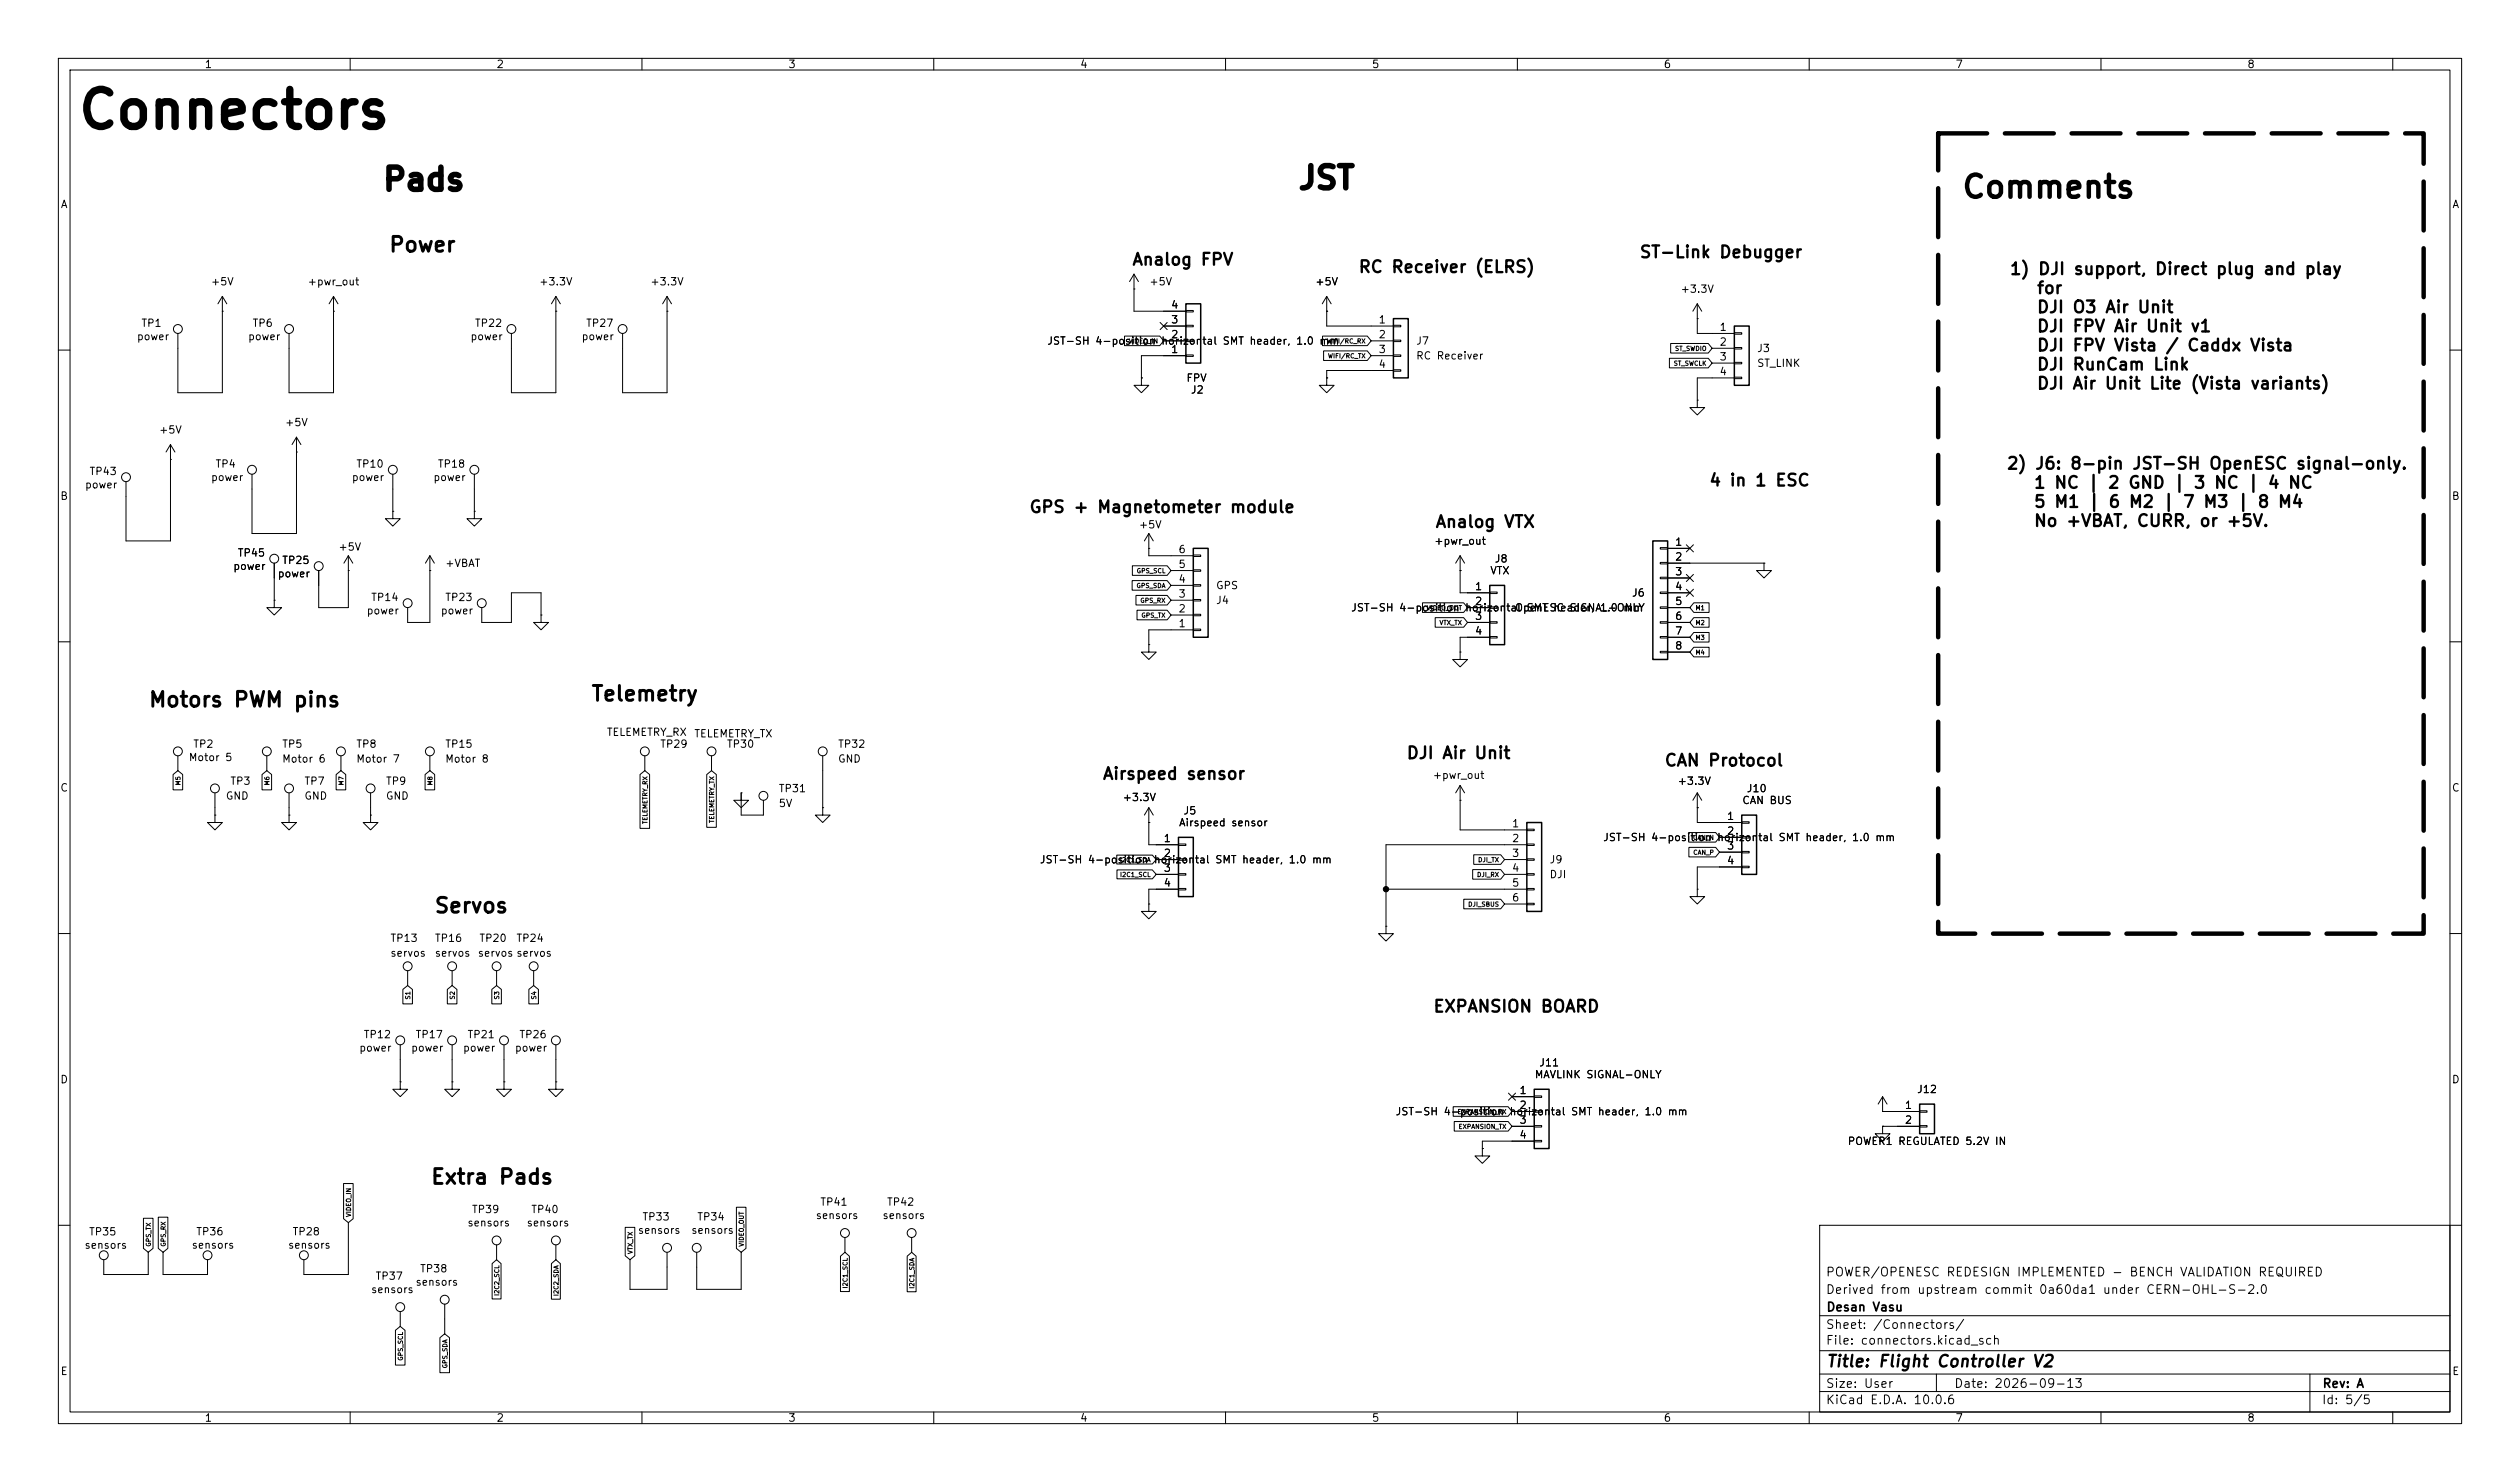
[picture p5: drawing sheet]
<svg xmlns="http://www.w3.org/2000/svg" width="432mm" height="254mm" viewBox="0 0 432 254" stroke-linecap="round" stroke-linejoin="round" font-family="sans-serif">
<defs><g id="words">
<text font-size="6.3" x="13" y="23.6">Connectors</text>
<g font-size="3.8">
<text x="65.4" y="33.6">Pads</text>
<text x="222.2" y="33.3">JST</text>
<text x="336" y="34.9">Comments</text>
</g>
<g font-size="2.5">
<text x="66.5" y="43.8">Power</text>
<text x="25.3" y="121.8">Motors PWM pins</text>
<text x="101.2" y="120.8">Telemetry</text>
<text x="74.3" y="157.1">Servos</text>
<text x="73.7" y="203.6">Extra Pads</text>
</g>
<g font-size="2">
<text x="193.9" y="46">Analog FPV</text>
<text x="232.7" y="47.3">RC Receiver (ELRS)</text>
<text x="280.8" y="44.7">ST-Link Debugger</text>
<text x="344.2" y="47.6">1) DJI support, Direct plug and play</text>
<text x="348.9" y="50.9">for</text>
<text x="348.9" y="54.1">DJI O3 Air Unit</text>
<text x="348.9" y="57.4">DJI FPV Air Unit v1</text>
<text x="348.9" y="60.7">DJI FPV Vista / Caddx Vista</text>
<text x="348.9" y="64">DJI RunCam Link</text>
<text x="348.9" y="67.2">DJI Air Unit Lite (Vista variants)</text>
<text x="292.7" y="83.8">4 in 1 ESC</text>
<text x="343.7" y="81">2) J6: 8-pin JST-SH OpenESC signal-only.</text>
<text x="176.2" y="88.4">GPS + Magnetometer module</text>
<text x="348.4" y="84.2">1 NC | 2 GND | 3 NC | 4 NC</text>
<text x="348.4" y="87.5">5 M1 | 6 M2 | 7 M3 | 8 M4</text>
<text x="245.8" y="90.9">Analog VTX</text>
<text x="348.4" y="90.8">No +VBAT, CURR, or +5V.</text>
<text x="240.9" y="130.6">DJI Air Unit</text>
<text x="285.1" y="131.8">CAN Protocol</text>
<text x="188.8" y="134.1">Airspeed sensor</text>
<text x="245.5" y="174">EXPANSION BOARD</text>
<text x="312.8" y="234.8">Title: Flight Controller V2</text>
</g>
<g font-size="1.5">
<text x="312.8" y="219.1">POWER/OPENESC REDESIGN IMPLEMENTED - BENCH VALIDATION REQUIRED</text>
<text x="312.8" y="222.1">Derived from upstream commit 0a60da1 under CERN-OHL-S-2.0</text>
<text x="312.8" y="225.1">Desan Vasu</text>
<text x="312.8" y="230.8">File: connectors.kicad_sch</text>
<text x="312.8" y="228.1">Sheet: /Connectors/</text>
<text x="312.8" y="238.2">Size: User</text>
<text x="334.8" y="238.2">Date: 2026-09-13</text>
<text x="397.8" y="238.2">Rev: A</text>
<text x="312.8" y="241">KiCad E.D.A. 10.0.6</text>
<text x="397.8" y="241">Id: 5/5</text>
</g>
<g font-size="1.3">
<text x="35" y="12">1</text>
<text x="85" y="12">2</text>
<text x="135" y="12">3</text>
<text x="185" y="12">4</text>
<text x="235" y="12">5</text>
<text x="285" y="12">6</text>
<text x="335" y="12">7</text>
<text x="385" y="12">8</text>
<text x="10.3" y="36">A</text>
<text x="420.1" y="36">A</text>
<text x="36" y="49.2">+5V</text>
<text x="52.6" y="49.2">+pwr_out</text>
<text x="92.3" y="49.2">+3.3V</text>
<text x="111.3" y="49.2">+3.3V</text>
<text x="196.8" y="49.2">+5V</text>
<text x="200.6" y="53.2">4</text>
<text x="225.3" y="49.2">+5V</text>
<text x="287.9" y="50.5">+3.3V</text>
<text x="23.4" y="58.6">power</text>
<text x="24.1" y="56.3">TP1</text>
<text x="42.4" y="58.6">power</text>
<text x="43.2" y="56.3">TP6</text>
<text x="80.5" y="58.6">power</text>
<text x="81.3" y="56.3">TP22</text>
<text x="99.6" y="58.6">power</text>
<text x="100.3" y="56.3">TP27</text>
<text x="179.3" y="59.4">JST-SH 4-position horizontal SMT header, 1.0 mm</text>
<text x="200.6" y="58.3">2</text>
<text x="200.6" y="55.7">3</text>
<text x="236.1" y="55.7">1</text>
<text x="236.1" y="58.3">2</text>
<text x="242.6" y="59.4">J7</text>
<text x="294.5" y="57">1</text>
<text x="294.5" y="59.6">2</text>
<text x="200.6" y="60.8">1</text>
<text x="203.2" y="65.7">FPV</text>
<text x="236.1" y="60.8">3</text>
<text x="236.1" y="63.4">4</text>
<text x="242.6" y="61.9">RC Receiver</text>
<text x="294.5" y="62.1">3</text>
<text x="294.5" y="64.6">4</text>
<text x="301" y="60.7">J3</text>
<text x="301" y="63.2">ST_LINK</text>
<text x="203.9" y="67.8">J2</text>
<text x="27.1" y="74.6">+5V</text>
<text x="48.7" y="73.4">+5V</text>
<text x="15.2" y="81.7">TP43</text>
<text x="36.1" y="82.8">power</text>
<text x="36.8" y="80.5">TP4</text>
<text x="60.2" y="82.8">power</text>
<text x="60.9" y="80.5">TP10</text>
<text x="74.2" y="82.8">power</text>
<text x="74.9" y="80.5">TP18</text>
<text x="10.2" y="86">B</text>
<text x="14.5" y="84">power</text>
<text x="420" y="86">B</text>
<text x="40.6" y="95.7">TP45</text>
<text x="57.9" y="94.7">+5V</text>
<text x="195" y="90.9">+5V</text>
<text x="201.8" y="95.1">6</text>
<text x="245.6" y="93.7">+pwr_out</text>
<text x="286.9" y="93.8">1</text>
<text x="39.9" y="98">power</text>
<text x="47.5" y="99.3">power</text>
<text x="48.2" y="97">TP25</text>
<text x="76.2" y="97.5">+VBAT</text>
<text x="201.8" y="100.2">4</text>
<text x="201.8" y="97.7">5</text>
<text x="208.3" y="101.3">GPS</text>
<text x="252.6" y="101.5">1</text>
<text x="255.3" y="98.8">VTX</text>
<text x="256" y="96.7">J8</text>
<text x="286.9" y="96.4">2</text>
<text x="286.9" y="98.9">3</text>
<text x="286.9" y="101.5">4</text>
<text x="62.7" y="105.6">power</text>
<text x="63.5" y="103.3">TP14</text>
<text x="75.4" y="105.6">power</text>
<text x="76.2" y="103.3">TP23</text>
<text x="201.8" y="107.8">1</text>
<text x="201.8" y="105.3">2</text>
<text x="201.8" y="102.7">3</text>
<text x="208.3" y="103.8">J4</text>
<text x="231.4" y="105.1">JST-SH 4-position horizontal SMT header, 1.0 mm</text>
<text x="252.6" y="104">2</text>
<text x="252.6" y="106.5">3</text>
<text x="259.5" y="105.1">OpenESC SIGNAL-ONLY</text>
<text x="279.5" y="102.6">J6</text>
<text x="286.9" y="104">5</text>
<text x="286.9" y="106.5">6</text>
<text x="252.6" y="109.1">4</text>
<text x="286.9" y="109.1">7</text>
<text x="286.9" y="111.6">8</text>
<text x="32.2" y="130.8">Motor 5</text>
<text x="33" y="128.5">TP2</text>
<text x="48.2" y="128.5">TP5</text>
<text x="48.2" y="131">Motor 6</text>
<text x="60.9" y="128.5">TP8</text>
<text x="60.9" y="131">Motor 7</text>
<text x="76.2" y="128.5">TP15</text>
<text x="76.2" y="131">Motor 8</text>
<text x="103.9" y="126.4">TELEMETRY_RX</text>
<text x="113" y="128.5">TP29</text>
<text x="118.9" y="126.7">TELEMETRY_TX</text>
<text x="124.4" y="128.5">TP30</text>
<text x="143.5" y="128.5">TP32</text>
<text x="143.5" y="131">GND</text>
<text x="10.2" y="136">C</text>
<text x="38.6" y="137.4">GND</text>
<text x="39.4" y="134.8">TP3</text>
<text x="52.1" y="134.8">TP7</text>
<text x="52.1" y="137.4">GND</text>
<text x="66" y="134.8">TP9</text>
<text x="66" y="137.4">GND</text>
<text x="133.3" y="136.1">TP31</text>
<text x="192.3" y="137.6">+3.3V</text>
<text x="245.4" y="133.8">+pwr_out</text>
<text x="287.4" y="134.8">+3.3V</text>
<text x="299.2" y="136.1">J10</text>
<text x="420" y="136">C</text>
<text x="133.3" y="138.6">5V</text>
<text x="201.9" y="141.9">Airspeed sensor</text>
<text x="202.7" y="139.9">J5</text>
<text x="259" y="142.1">1</text>
<text x="295.8" y="140.8">1</text>
<text x="295.8" y="143.4">2</text>
<text x="298.4" y="138.1">CAN BUS</text>
<text x="178.1" y="148.3">JST-SH 4-position horizontal SMT header, 1.0 mm</text>
<text x="199.3" y="144.6">1</text>
<text x="199.3" y="147.2">2</text>
<text x="199.3" y="149.7">3</text>
<text x="259" y="144.6">2</text>
<text x="259" y="147.2">3</text>
<text x="259" y="149.7">4</text>
<text x="265.4" y="148.3">J9</text>
<text x="274.6" y="144.5">JST-SH 4-position horizontal SMT header, 1.0 mm</text>
<text x="295.8" y="145.9">3</text>
<text x="295.8" y="148.5">4</text>
<text x="199.3" y="152.3">4</text>
<text x="259" y="152.3">5</text>
<text x="259" y="154.8">6</text>
<text x="265.4" y="150.8">DJI</text>
<text x="66.8" y="161.7">TP13</text>
<text x="74.4" y="161.7">TP16</text>
<text x="82" y="161.7">TP20</text>
<text x="88.4" y="161.7">TP24</text>
<text x="66.8" y="164.3">servos</text>
<text x="74.4" y="164.3">servos</text>
<text x="81.8" y="164.3">servos servos</text>
<text x="62.2" y="178.3">TP12</text>
<text x="71.1" y="178.3">TP17</text>
<text x="80" y="178.3">TP21</text>
<text x="88.9" y="178.3">TP26</text>
<text x="10.2" y="186">D</text>
<text x="61.5" y="180.5">power</text>
<text x="70.3" y="180.5">power</text>
<text x="79.2" y="180.5">power</text>
<text x="88.1" y="180.5">power</text>
<text x="262.9" y="185.1">MAVLINK SIGNAL-ONLY</text>
<text x="263.6" y="183.1">J11</text>
<text x="420" y="186">D</text>
<text x="239" y="191.5">JST-SH 4-position horizontal SMT header, 1.0 mm</text>
<text x="260.3" y="187.8">1</text>
<text x="260.3" y="190.4">2</text>
<text x="326.3" y="190.4">1</text>
<text x="328.4" y="187.7">J12</text>
<text x="260.3" y="192.9">3</text>
<text x="260.3" y="195.4">4</text>
<text x="316.5" y="196.5">POWER1 REGULATED 5.2V IN</text>
<text x="326.3" y="192.9">2</text>
<text x="80.8" y="208.2">TP39</text>
<text x="90.9" y="208.2">TP40</text>
<text x="110" y="209.5">TP33</text>
<text x="119.4" y="209.5">TP34</text>
<text x="139.7" y="209.2">sensors</text>
<text x="140.4" y="207">TP41</text>
<text x="151.1" y="209.2">sensors</text>
<text x="151.9" y="207">TP42</text>
<text x="14.4" y="214.3">sensors</text>
<text x="15.1" y="212.1">TP35</text>
<text x="32.8" y="214.3">sensors</text>
<text x="33.5" y="212">TP36</text>
<text x="49.3" y="214.3">sensors</text>
<text x="50" y="212">TP28</text>
<text x="80" y="210.5">sensors</text>
<text x="90.2" y="210.5">sensors</text>
<text x="109.2" y="211.8">sensors</text>
<text x="118.3" y="211.8">sensors</text>
<text x="63.5" y="221.9">sensors</text>
<text x="64.2" y="219.7">TP37</text>
<text x="71.1" y="220.7">sensors</text>
<text x="71.9" y="218.4">TP38</text>
<text x="10.3" y="236">E</text>
<text x="420.1" y="236">E</text>
<text x="35" y="244">1</text>
<text x="85" y="244">2</text>
<text x="135" y="244">3</text>
<text x="185" y="244">4</text>
<text x="235" y="244">5</text>
<text x="285" y="244">6</text>
<text x="335" y="244">7</text>
<text x="385" y="244">8</text>
</g>
<g font-size=".8">
<text x="193.3" y="59">VIDEO_IN</text>
<text x="227.3" y="59">WIFI/RC_RX</text>
<text x="227.5" y="61.6">WIFI/RC_TX</text>
<text x="286.7" y="62.9">ST_SWCLK</text>
<text x="286.9" y="60.3">ST_SWDIO</text>
<text x="194.7" y="101">GPS_SDA</text>
<text x="194.7" y="98.4">GPS_SCL</text>
<text x="195.3" y="103.5">GPS_RX</text>
<text x="195.5" y="106">GPS_TX</text>
<text x="244.4" y="104.8">VIDEO_OUT</text>
<text x="246.6" y="107.3">VTX_TX</text>
<text x="290.4" y="104.8">M1</text>
<text x="290.4" y="107.3">M2</text>
<text x="290.4" y="109.8">M3</text>
<text x="290.4" y="112.4">M4</text>
<text x="31.1" y="134.7" transform="rotate(-90 31.1 134.7)">M5</text>
<text x="46.3" y="134.7" transform="rotate(-90 46.3 134.7)">M6</text>
<text x="59" y="134.7" transform="rotate(-90 59 134.7)">M7</text>
<text x="74.3" y="134.7" transform="rotate(-90 74.3 134.7)">M8</text>
<text x="111.1" y="141.3" transform="rotate(-90 111.1 141.3)">TELEMETRY_RX</text>
<text x="122.5" y="141.1" transform="rotate(-90 122.5 141.1)">TELEMETRY_TX</text>
<text x="191.8" y="147.9">I2C1_SDA</text>
<text x="253.2" y="147.9">DJI_TX</text>
<text x="290" y="144.1">CAN_N</text>
<text x="290.1" y="146.7">CAN_P</text>
<text x="191.8" y="150.5">I2C1_SCL</text>
<text x="251.5" y="155.6">DJI_SBUS</text>
<text x="253" y="150.5">DJI_RX</text>
<text x="70.5" y="171.4" transform="rotate(-90 70.5 171.4)">S1</text>
<text x="78.1" y="171.4" transform="rotate(-90 78.1 171.4)">S2</text>
<text x="85.7" y="171.4" transform="rotate(-90 85.7 171.4)">S3</text>
<text x="92.1" y="171.4" transform="rotate(-90 92.1 171.4)">S4</text>
<text x="249.7" y="191.1">EXPANSION_RX</text>
<text x="249.8" y="193.7">EXPANSION_TX</text>
<text x="60.3" y="208.7" transform="rotate(-90 60.3 208.7)">VIDEO_IN</text>
<text x="26" y="213.7" transform="rotate(-90 26 213.7)">GPS_TX</text>
<text x="28.6" y="213.7" transform="rotate(-90 28.6 213.7)">GPS_RX</text>
<text x="108.6" y="215" transform="rotate(-90 108.6 215)">VTX_TX</text>
<text x="127.6" y="213.7" transform="rotate(-90 127.6 213.7)">VIDEO_OUT</text>
<text x="145.4" y="220.9" transform="rotate(-90 145.4 220.9)">I2C1_SCL</text>
<text x="156.8" y="221" transform="rotate(-90 156.8 221)">I2C1_SDA</text>
<text x="85.7" y="222.2" transform="rotate(-90 85.7 222.2)">I2C2_SCL</text>
<text x="95.9" y="222.2" transform="rotate(-90 95.9 222.2)">I2C2_SDA</text>
<text x="69.2" y="233.3" transform="rotate(-90 69.2 233.3)">GPS_SCL</text>
<text x="76.8" y="234.6" transform="rotate(-90 76.8 234.6)">GPS_SDA</text>
</g>
</g></defs>
<g fill="none" stroke="#000" stroke-width=".17">
<path d="M10 10h411.8v234h-411.8zM12 12h407.8v230h-407.8zM60 10v2M110 10v2M160 10v2M210 10v2M260 10v2M310 10v2M360 10v2M410 10v2M38.1 53.3h.1M38.1 50.8v16.5h-7.6v-10.1"/>
<path d="M38.1 50.8l-.8 1.3M38.1 50.8l.8 1.3M57.1 53.3h.1M57.1 50.8v16.5h-7.6v-10.1M57.1 50.8l-.7 1.3M57.1 50.8l.8 1.3M95.2 53.3h.1M95.2 50.8v16.5h-7.6v-10.1M95.2 50.8l-.7 1.3M95.2 50.8l.8 1.3M114.3 53.3h.1M114.3 50.8v16.5h-7.6v-10.1"/>
<path d="M114.3 50.8l-.8 1.3M114.3 50.8l.8 1.3M192.7 57.6h6l.7 .8-.7 .8h-6zM194.3 49.5h.1M194.3 47v6.3h8.9M194.3 47l.8 1.3M194.3 47l-.8 1.3M198.8 55.3l1.2 1.2M199.4 58.4h3.8M199.4 55.9h3.8M200 55.3l-1.2 1.2M203.2 58.3h1.3v.2h-1.3z"/>
<path d="M203.2 55.8h1.3v.2h-1.3zM203.2 53.2h1.3v.3h-1.3zM226.6 57.6h7.7l.6 .8-.6 .8h-7.7zM227.3 53.3h.1M227.3 50.8v5.1h11.5M227.3 50.8l-.7 1.3M227.3 50.8l.8 1.3M234.9 58.4h3.9M238.8 55.8h1.2v.2h-1.2zM238.8 58.3h1.2v.2h-1.2zM286.3 58.9h6.4l.7 .8-.7 .8h-6.4zM290.8 54.6h.1"/>
<path d="M290.8 52.1v5.1h6.4M290.8 52.1l-.7 1.2M290.8 52.1l.8 1.2M293.4 59.7h3.8M297.2 57h1.2v.3h-1.2zM297.2 59.6h1.2v.2h-1.2zM10 60h2M29.2 78.7h.1M29.2 76.2v16.5h-7.6v-10.1M29.2 76.2l-.8 1.3M29.2 76.2l.8 1.3M50.8 77.5h.1"/>
<path d="M50.8 74.9l-.8 1.3M50.8 74.9l.8 1.3M50.8 74.9v16.5h-7.6v-10.1M195.6 64.8v1.2h-1.3l1.3 1.3 1.2-1.3h-1.2M195.6 64.8h.1M203.2 60.8h1.3v.3h-1.3zM203.2 61h-7.6v3.8M226.8 60.1h7.5l.6 .9-.6 .8h-7.5zM227.3 64.8v1.2h1.3l-1.3 1.3-1.2-1.3h1.2M227.3 64.8h.1M234.9 61h3.9M238.8 60.8h1.2v.3h-1.2z"/>
<path d="M238.8 63.4h1.2v.2h-1.2zM238.8 63.5h-11.5v1.3M286 61.4h6.7l.7 .8-.7 .8h-6.7zM290.8 68.6v1.3h1.3l-1.3 1.2-1.2-1.2h1.2M290.8 68.6h.1M293.4 62.2h3.8M297.2 62.1h1.2v.3h-1.2zM297.2 64.6h1.2v.3h-1.2zM297.2 64.8h-6.4v3.8M419.8 60h2M47 96.5v6.4M59.7 97.8h.1"/>
<path d="M59.7 95.3v8.8h-5.1v-6.3M59.7 95.3l.8 1.2M59.7 95.3l-.8 1.2M67.3 87.6v1.3h1.3l-1.3 1.3-1.3-1.3h1.3M67.3 87.6h.1M67.3 81.3v6.3M73.7 97.8h.1M73.7 95.3l-.8 1.2M73.7 95.3l.7 1.2M73.7 95.3v11.4h-3.9v-2.6M81.3 87.6v1.3h1.2l-1.2 1.3-1.3-1.3h1.3M81.3 87.6h.1"/>
<path d="M81.3 81.3v6.3M194 99.5h6l.7 .8-.7 .8h-6zM194 97h6l.7 .8-.7 .8h-6zM196.8 94h.1M196.8 91.4l.8 1.3M196.8 91.4l-.7 1.3M196.8 91.4v3.9h7.7M200.7 97.8h3.8M204.5 97.7h1.2v.2h-1.2zM204.5 95.1h1.2v.3h-1.2zM250.2 97.8h.1M250.2 95.3v6.3h5.1"/>
<path d="M250.2 95.3l-.8 1.2M250.2 95.3l.8 1.2M284.5 93.9h1.2v.2h-1.2zM284.5 96.4h1.2v.2h-1.2zM284.5 98.9h1.2v.3h-1.2zM285.7 94h3.9M285.7 96.5h16.6M285.7 99.1h3.9M289 98.5l1.2 1.2M289 93.4l1.2 1.2M290.2 98.5l-1.2 1.2M290.2 93.4l-1.2 1.2"/>
<path d="M302.3 96.5v1.3h1.2l-1.2 1.3-1.3-1.3h1.3M302.3 96.5h.1M10 110h2M47 102.9v1.2h1.3l-1.3 1.3-1.3-1.3h1.3M47 102.9h.1M82.5 104.1v2.6h5.1v-5.1h5.1v3.8M92.7 105.4v1.3h1.3l-1.3 1.3-1.3-1.3h1.3M92.7 105.4h.1M194.6 102.1h5.4l.7 .8-.7 .8h-5.4zM194.8 104.6h5.2l.7 .8-.7 .8h-5.2zM196.8 110.5v1.3h-1.2l1.2 1.2 1.3-1.2h-1.3M196.8 110.5h.1"/>
<path d="M200.7 105.4h3.8M200.7 102.9h3.8M200.7 100.3h3.8M204.5 107.8h1.2v.3h-1.2zM204.5 105.3h1.2v.2h-1.2zM204.5 102.7h1.2v.3h-1.2zM204.5 100.2h1.2v.3h-1.2zM204.5 108h-7.7v2.5M243.7 103.3h7.1l.7 .8-.7 .9h-7.1zM245.9 105.9h4.9l.7 .8-.7 .8h-4.9zM250.2 111.8v1.2h1.3l-1.3 1.3-1.3-1.3h1.3M250.2 111.8h.1"/>
<path d="M251.5 104.1h3.8M251.5 106.7h3.8M255.3 101.5h1.2v.2h-1.2zM255.3 104h1.2v.3h-1.2zM255.3 106.6h1.2v.2h-1.2zM255.3 109.1h1.2v.2h-1.2zM255.3 109.2h-5.1v2.6M284.5 101.5h1.2v.2h-1.2zM284.5 104h1.2v.3h-1.2zM284.5 106.6h1.2v.2h-1.2zM284.5 109.1h1.2v.2h-1.2zM284.5 111.6h1.2v.3h-1.2z"/>
<path d="M285.7 101.6h3.9M285.7 104.1h3.9M285.7 106.7h3.9M285.7 109.2h3.9M285.7 111.8h3.9M289 101l1.2 1.2M290.2 101l-1.2 1.2M290.2 108.4h2.7v1.6h-2.7l-.6-.8zM290.2 103.3h2.7v1.7h-2.7l-.6-.9zM290.2 110.9h2.7v1.7h-2.7l-.6-.8zM290.2 105.9h2.7v1.6h-2.7l-.6-.8zM419.8 110h2"/>
<path d="M29.7 132.7l.8-.6 .8 .6v2.7h-1.6zM30.5 129.5v2.6M36.8 139.7v1.3h1.3l-1.3 1.2-1.2-1.2h1.2M36.8 139.7h.1M36.8 135.9v3.8M44.9 132.7l.8-.6 .8 .6v2.7h-1.6zM45.7 129.5v2.6M49.5 139.7v1.3h1.3l-1.3 1.2-1.2-1.2h1.2M49.5 139.7h.1M49.5 135.9v3.8M57.6 132.7l.8-.6 .8 .6v2.7h-1.6zM58.4 129.5v2.6"/>
<path d="M63.5 139.7v1.3h1.3l-1.3 1.2-1.3-1.2h1.3M63.5 139.7h.1M63.5 135.9v3.8M72.8 132.7l.9-.6 .8 .6v2.7h-1.7zM73.7 129.5v2.6M109.7 132.7l.8-.6 .8 .6v9.3h-1.6zM110.5 129.5v2.6M121.1 132.7l.8-.6 .8 .6v9.1h-1.6zM121.9 129.5v2.6M127 135.9v1.3h1.3l-1.3 1.2-1.3-1.2h1.3M127 135.9h.1M127 135.9v3.8h3.8v-2.5"/>
<path d="M141 138.4v1.3h1.2l-1.2 1.3-1.3-1.3h1.3M141 138.4h.1M141 129.5v8.9M196.8 138.4v6.4h5.1M196.8 138.4l-.7 1.3M196.8 138.4l.8 1.3M250.2 137.2h.1M250.2 134.6v7.6h11.4M250.2 134.6l-.8 1.3M250.2 134.6l.8 1.3M290.8 138.4h.1M290.8 135.9v5.1h7.6"/>
<path d="M290.8 135.9l-.7 1.3M290.8 135.9l.8 1.3M10 160h2M191.4 146.6h6.1l.6 .7-.6 .8h-6.1zM191.4 149.1h6.1l.6 .8-.6 .7h-6.1zM196.8 141h.1M196.8 154.9v1.3h1.3l-1.3 1.3-1.2-1.3h1.2M196.8 154.9h.1M198.1 147.3h3.8M198.1 149.9h3.8M201.9 144.7h1.3v.2h-1.3zM201.9 147.2h1.3v.2h-1.3z"/>
<path d="M201.9 149.7h1.3v.3h-1.3zM201.9 152.3h1.3v.2h-1.3zM201.9 152.4h-5.1v2.5M237.5 158.8v1.2h1.3l-1.3 1.3-1.3-1.3h1.3M237.5 158.8h.1M237.5 152.4h24.1M250.8 154.1h6.3l.7 .8-.7 .9h-6.3zM252.3 149h4.8l.7 .9-.7 .8h-4.8zM252.5 146.5h4.6l.7 .8-.7 .8h-4.6zM257.8 147.3h3.8M257.8 149.9h3.8M257.8 154.9h3.8"/>
<path d="M261.6 142.1h1.3v.3h-1.3zM261.6 144.7h1.3v.2h-1.3zM261.6 147.2h1.3v.2h-1.3zM261.6 149.7h1.3v.3h-1.3zM261.6 152.3h1.3v.2h-1.3zM261.6 154.8h1.3v.3h-1.3zM261.6 144.8h-24.1v14M289.4 142.7h4.6l.6 .8-.6 .8h-4.6zM289.4 145.2h4.6l.6 .9-.6 .8h-4.6zM290.8 152.4v1.3h1.3l-1.3 1.2-1.2-1.2h1.2M290.8 152.4h.1M294.6 143.5h3.8"/>
<path d="M294.6 146.1h3.8M298.4 140.8h1.3v.3h-1.3zM298.4 143.4h1.3v.2h-1.3zM298.4 145.9h1.3v.3h-1.3zM298.4 148.5h1.3v.2h-1.3zM298.4 148.6h-7.6v3.8M419.8 160h2M68.6 179.1v6.3M69 169.6l.8-.7 .9 .7v2.5h-1.7zM69.8 166.4v2.5M76.7 169.6l.8-.7 .8 .7v2.5h-1.6zM77.5 166.4v2.5"/>
<path d="M77.5 179.1v6.3M84.3 169.6l.8-.7 .8 .7v2.5h-1.6zM85.1 166.4v2.5M86.4 179.1v6.3M90.6 169.6l.8-.7 .9 .7v2.5h-1.7zM91.4 166.4v2.5M95.2 179.1v6.3M68.6 185.4v1.3h1.2l-1.2 1.3-1.3-1.3h1.3M68.6 185.4h.1M77.5 185.4v1.3h1.2l-1.2 1.3-1.3-1.3h1.3M77.5 185.4h.1M86.4 185.4v1.3h1.2l-1.2 1.3-1.3-1.3h1.3"/>
<path d="M86.4 185.4h.1M95.2 185.4v1.3h1.3l-1.3 1.3-1.2-1.3h1.2M95.2 185.4h.1M249 189.7h9.4l.7 .8-.7 .8h-9.4zM249.2 192.2h9.2l.7 .8-.7 .9h-9.2zM254 196.9v1.2h1.3l-1.3 1.3-1.3-1.3h1.3M254 196.9h.1M258.5 187.4l1.2 1.2M259.1 188h3.8M259.1 190.5h3.8M259.1 193h3.8M259.7 187.4l-1.2 1.2"/>
<path d="M262.9 187.8h1.3v.3h-1.3zM262.9 190.4h1.3v.2h-1.3zM262.9 192.9h1.3v.3h-1.3zM262.9 195.5h1.3v.2h-1.3zM262.9 195.6h-8.9v1.3M322.6 193v1.3h1.2l-1.2 1.3-1.3-1.3h1.3M322.6 193h.1M322.6 190.5h.1M322.6 190.5h6.3M322.6 193h6.3M322.6 188l-.8 1.2M322.6 188l.7 1.2"/>
<path d="M322.6 188v2.5M328.9 190.4h1.3v.2h-1.3zM328.9 192.9h1.3v.3h-1.3zM10 210h2M24.6 208.8h1.6v5.2l-.8 .6-.8-.6zM25.4 214.6v3.8h-7.6v-2.5M27.1 208.6h1.7v5.4l-.9 .6-.8-.6zM27.9 214.6v3.8h7.7v-2.5M58.9 202.8h1.6v6.1l-.8 .7-.8-.7zM59.7 209.6v8.8h-7.6v-2.5M84.3 216.6l.8-.7 .8 .7v6h-1.6zM85.1 213.4v2.5"/>
<path d="M94.5 216.6l.7-.7 .8 .7v6.1h-1.5zM95.2 213.4v2.5M107.1 210.4h1.7v4.8l-.9 .7-.8-.7zM114.3 214.6v6.4h-6.4v-5.1M119.4 214.6v6.4h7.6v-6.4M126.2 206.9h1.6v7.1l-.8 .6-.8-.6zM144 215.3l.8-.7 .7 .7v6.1h-1.5zM144.8 212.1v2.5M155.4 215.3l.8-.7 .8 .7v6.1h-1.6zM156.2 212.1v2.5M311.8 210h108v32h-108zM419.8 210h2"/>
<path d="M67.8 228l.8-.7 .8 .7v6h-1.6zM68.6 224.8v2.5M75.4 229.3l.8-.7 .8 .7v6h-1.6zM76.2 223.5v5.1M311.8 238.5h108M311.8 235.5h108M311.8 231.5h108M311.8 225.5h108M331.8 235.5v3M395.8 235.5v6.5M60 242v2M110 242v2"/>
<path d="M160 242v2M210 242v2M260 242v2M310 242v2M360 242v2M410 242v2"/>
<circle cx="30.5" cy="56.4" r=".76"/>
<circle cx="49.5" cy="56.4" r=".76"/>
<circle cx="87.6" cy="56.4" r=".76"/>
<circle cx="106.7" cy="56.4" r=".76"/>
<circle cx="21.6" cy="81.8" r=".76"/>
<circle cx="43.2" cy="80.5" r=".76"/>
<circle cx="47" cy="95.8" r=".76"/>
<circle cx="54.6" cy="97" r=".76"/>
<circle cx="67.3" cy="80.5" r=".76"/>
<circle cx="81.3" cy="80.5" r=".76"/>
<circle cx="69.8" cy="103.4" r=".76"/>
<circle cx="82.5" cy="103.4" r=".76"/>
<circle cx="30.5" cy="128.8" r=".76"/>
<circle cx="36.8" cy="135.1" r=".76"/>
<circle cx="45.7" cy="128.8" r=".76"/>
<circle cx="49.5" cy="135.1" r=".76"/>
<circle cx="58.4" cy="128.8" r=".76"/>
<circle cx="63.5" cy="135.1" r=".76"/>
<circle cx="73.7" cy="128.8" r=".76"/>
<circle cx="110.5" cy="128.8" r=".76"/>
<circle cx="121.9" cy="128.8" r=".76"/>
<circle cx="130.8" cy="136.4" r=".76"/>
<circle cx="141" cy="128.8" r=".76"/>
<circle cx="68.6" cy="178.3" r=".76"/>
<circle cx="69.8" cy="165.6" r=".76"/>
<circle cx="77.5" cy="178.3" r=".76"/>
<circle cx="77.5" cy="165.6" r=".76"/>
<circle cx="85.1" cy="165.6" r=".76"/>
<circle cx="86.4" cy="178.3" r=".76"/>
<circle cx="91.4" cy="165.6" r=".76"/>
<circle cx="95.2" cy="178.3" r=".76"/>
<circle cx="17.8" cy="215.1" r=".76"/>
<circle cx="35.6" cy="215.1" r=".76"/>
<circle cx="52.1" cy="215.1" r=".76"/>
<circle cx="85.1" cy="212.6" r=".76"/>
<circle cx="95.2" cy="212.6" r=".76"/>
<circle cx="114.3" cy="213.9" r=".76"/>
<circle cx="119.4" cy="213.9" r=".76"/>
<circle cx="144.8" cy="211.3" r=".76"/>
<circle cx="156.2" cy="211.3" r=".76"/>
<circle cx="68.6" cy="224" r=".76"/>
<circle cx="76.2" cy="222.8" r=".76"/>
</g>
<path d="M203.2 52.1h2.5v10.1h-2.5zM238.8 54.6h2.5v10.2h-2.5zM297.2 55.9h2.5v10.1h-2.5zM204.5 94h2.5v15.2h-2.5zM283.2 92.7h2.5v20.3h-2.5zM255.3 100.3h2.5v10.2h-2.5zM298.4 139.7h2.6v10.2h-2.6zM201.9 143.5h2.6v10.2h-2.6zM261.6 141h2.6v15.2h-2.6zM262.9 186.7h2.5v10.2h-2.5zM328.9 189.2h2.6v5.1h-2.6z" fill="none" stroke="#000" stroke-width=".25"/>
<path d="M332.1 22.9h83.2v137.1h-83.2z" fill="none" stroke="#000" stroke-width=".76" stroke-dasharray="8.4 3"/>
<circle cx="237.5" cy="152.4" r=".46" fill="#000" stroke="#000" stroke-width=".17"/>
<use href="#words"/>
</svg>
